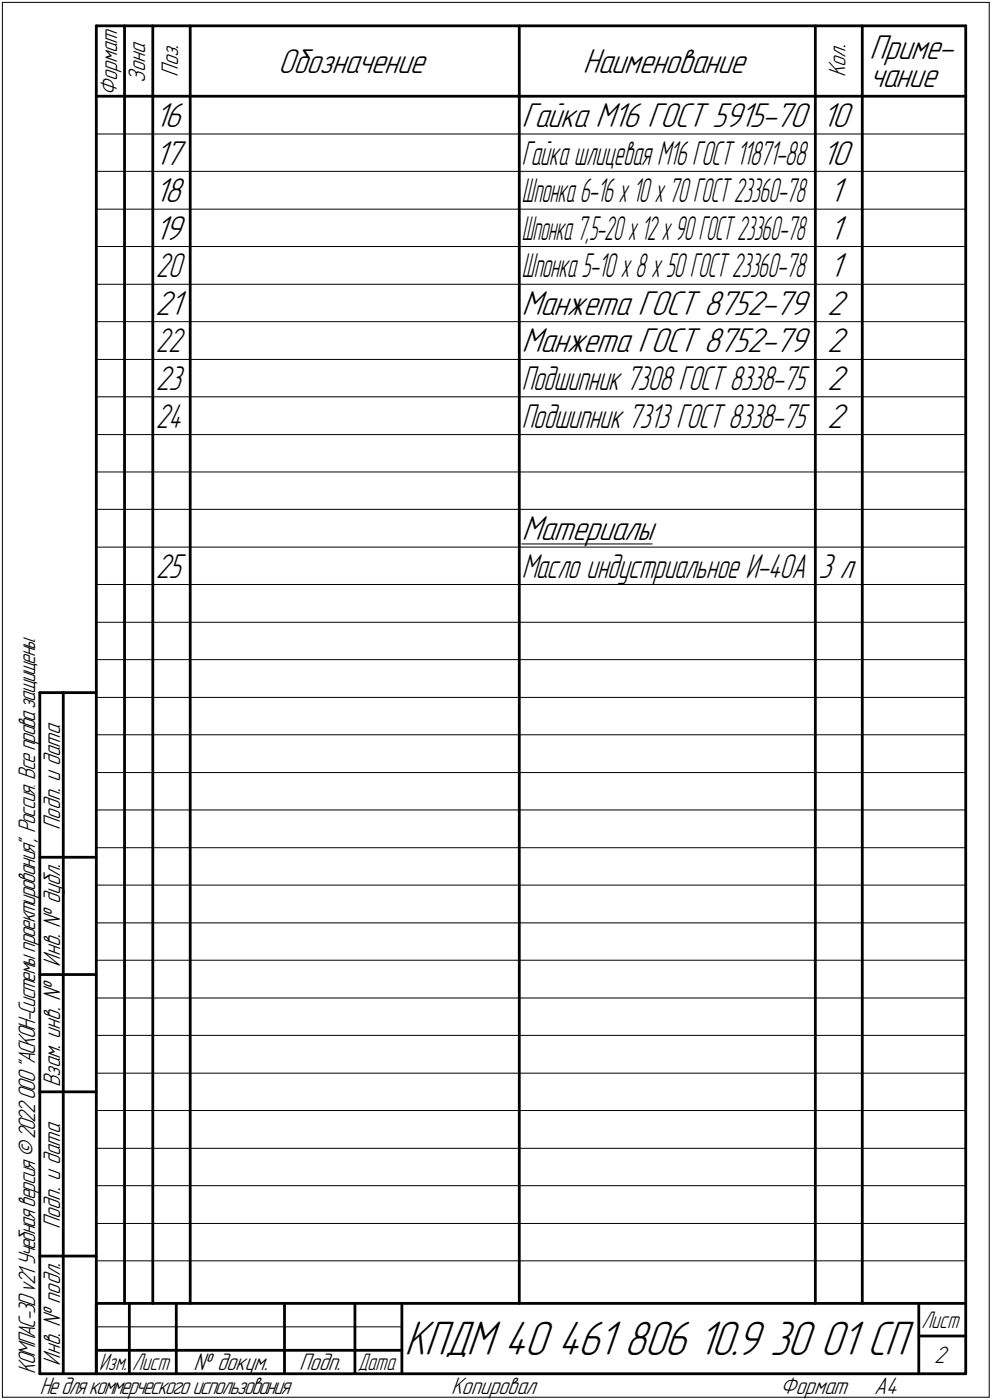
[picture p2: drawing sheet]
<svg xmlns="http://www.w3.org/2000/svg" width="211mm" height="298mm" viewBox="0 0 211 298" stroke-linecap="round" stroke-linejoin="round" font-family="sans-serif">
<defs><g id="words">
<g font-size="10.9">
<text x="86.1" y="288.5">КПДМ 40</text>
<text x="118.7" y="288.5">461</text>
<text x="132.8" y="288.5">806</text>
<text x="148.5" y="288.5">10.9</text>
<text x="163.8" y="288.5">30</text>
<text x="174.6" y="288.5">01 СП</text>
</g>
<g font-size="7.8">
<text x="59.2" y="15.5">Обозначение</text>
<text x="124" y="15.5">Наименование</text>
<text x="185" y="12.6">Приме-</text>
<text x="185" y="18.5">чание</text>
<text x="33" y="27">16</text>
<text x="111" y="27">Гайка М16 ГОСТ 5915-70</text>
<text x="174.9" y="27">10</text>
<text x="33" y="35">17</text>
<text x="174.9" y="35">10</text>
<text x="33" y="43">18</text>
<text x="176.5" y="43">1</text>
<text x="33" y="51">19</text>
<text x="176.5" y="51">1</text>
<text x="176.5" y="59">1</text>
<text x="33" y="67">21</text>
<text x="111" y="67">Манжета ГОСТ 8752-79</text>
<text x="176" y="67">2</text>
<text x="111" y="75">Манжета ГОСТ 8752-79</text>
<text x="176" y="75">2</text>
<text x="176" y="83">2</text>
<text x="176" y="91">2</text>
<text x="111" y="115">Материалы</text>
</g>
<g font-size="7.7">
<text x="33.1" y="83">23</text>
<text x="33.1" y="123">25</text>
<text x="174.1" y="123">3 л</text>
</g>
<g font-size="7.6">
<text x="33.2" y="59">20</text>
<text x="33.2" y="75">22</text>
<text x="111" y="83">Подшипник 7308 ГОСТ 8338-75</text>
<text x="33.2" y="91">24</text>
<text x="111" y="91">Подшипник 7313 ГОСТ 8338-75</text>
<text x="111" y="123">Масло индустриальное И-40А</text>
</g>
<g font-size="7.5">
<text x="111" y="35">Гайка шлицевая М16 ГОСТ 11871-88</text>
<text x="111" y="43">Шпонка6-16 x10 x70 ГОСТ 23360-78</text>
<text x="111" y="51">Шпонка7,5-20x12x90ГОСТ23360-78</text>
<text x="111" y="59">Шпонка 5-10 x 8 x 50 ГОСТ 23360-78</text>
</g>
<g font-size="5.4">
<text x="30.9" y="17.7" transform="rotate(-90 30.9 17.7)">Зона</text>
<text x="37.9" y="16.4" transform="rotate(-90 37.9 16.4)">Поз.</text>
<text x="179.9" y="16.4" transform="rotate(-90 179.9 16.4)">Кол.</text>
<text x="24.9" y="20.5" transform="rotate(-90 24.9 20.5)">Формат</text>
<text x="12.8" y="176.7" transform="rotate(-90 12.8 176.7)">Подп. и дата</text>
<text x="12.8" y="205.8" transform="rotate(-90 12.8 205.8)">Инв. № дубл.</text>
<text x="12.8" y="231.6" transform="rotate(-90 12.8 231.6)">Взам. инв. №</text>
<text x="12.8" y="261.7" transform="rotate(-90 12.8 261.7)">Подп. и дата</text>
<text x="7.5" y="292.5" transform="rotate(-90 7.5 292.5)">КОМПАС-3Dv21 Учебнаяверсия©2022ООО&quot;АСКОН-Системыпроектирования&quot;, Россия. Всеправазащищены.</text>
<text x="12.8" y="290.8" transform="rotate(-90 12.8 290.8)">Инв. № подл.</text>
<text x="41.2" y="291.8">№ докум.</text>
<text x="63.6" y="291.8">Подп.</text>
<text x="198.8" y="290.3">2</text>
<text x="8.5" y="296.7">Недлякоммерческогоиспользования</text>
<text x="96" y="296.8">Копировал</text>
<text x="166" y="296.8">Формат</text>
<text x="186" y="296.8">A4</text>
</g>
<g font-size="5.3">
<text x="196.1" y="282.8">Лист</text>
<text x="21.1" y="291.8">Изм.</text>
<text x="28.1" y="291.8">Лист</text>
<text x="76.1" y="291.8">Дата</text>
</g>
</g></defs>
<g fill="none" stroke="#000" stroke-width=".21">
<path d="M.5 .5v297zM.5 .5h210zM210.5 .5v297zM20.5 28.5h185zM20.5 36.5h185zM20.5 44.5h185zM20.5 52.5h185zM20.5 60.5h185zM20.5 68.5h185zM20.5 76.5h185zM20.5 84.5h185zM20.5 92.5h185z"/>
<path d="M20.5 100.5h185zM20.5 108.5h185zM20.5 116.5h185zM111 115.8h27.8zM20.5 124.5h185zM20.5 132.5h185zM20.5 140.5h185zM20.5 148.5h185zM20.5 156.5h185zM20.5 164.5h185zM20.5 172.5h185zM20.5 180.5h185z"/>
<path d="M20.5 188.5h185zM20.5 196.5h185zM20.5 204.5h185zM20.5 212.5h185zM20.5 220.5h185zM20.5 228.5h185zM20.5 236.5h185zM20.5 244.5h185zM20.5 252.5h185zM20.5 260.5h185zM20.5 268.5h185zM.5 297.5h210z"/>
<path d="M20.5 282.5h65z"/>
</g>
<g fill="none" stroke="#000" stroke-width=".59">
<path d="M20.5 5.5v287zM20.5 5.5h185zM26.5 5.5v272zM32.5 5.5v272zM40.5 5.5v272zM110.5 5.5v272zM173.5 5.5v272zM183.5 5.5v272zM205.5 5.5v287zM20.5 20.5h185zM8.5 147.5v145zM8.5 147.5h12z"/>
<path d="M13.5 147.5v145zM8.5 182.5h12zM8.5 207.5h12zM8.5 232.5h12zM8.5 267.5h12zM20.5 277.5h185zM20.5 277.5v15zM27.5 277.5v15zM37.5 277.5v15zM60.5 277.5v15zM75.5 277.5v15zM85.5 277.5v15z"/>
<path d="M195.5 277.5v15zM8.5 292.5h12zM20.5 292.5h185zM20.5 287.5h7zM27.5 287.5h10zM37.5 287.5h23zM60.5 287.5h15zM75.5 287.5h10zM195.5 284.5h10z"/>
</g>
<use href="#words"/>
</svg>
